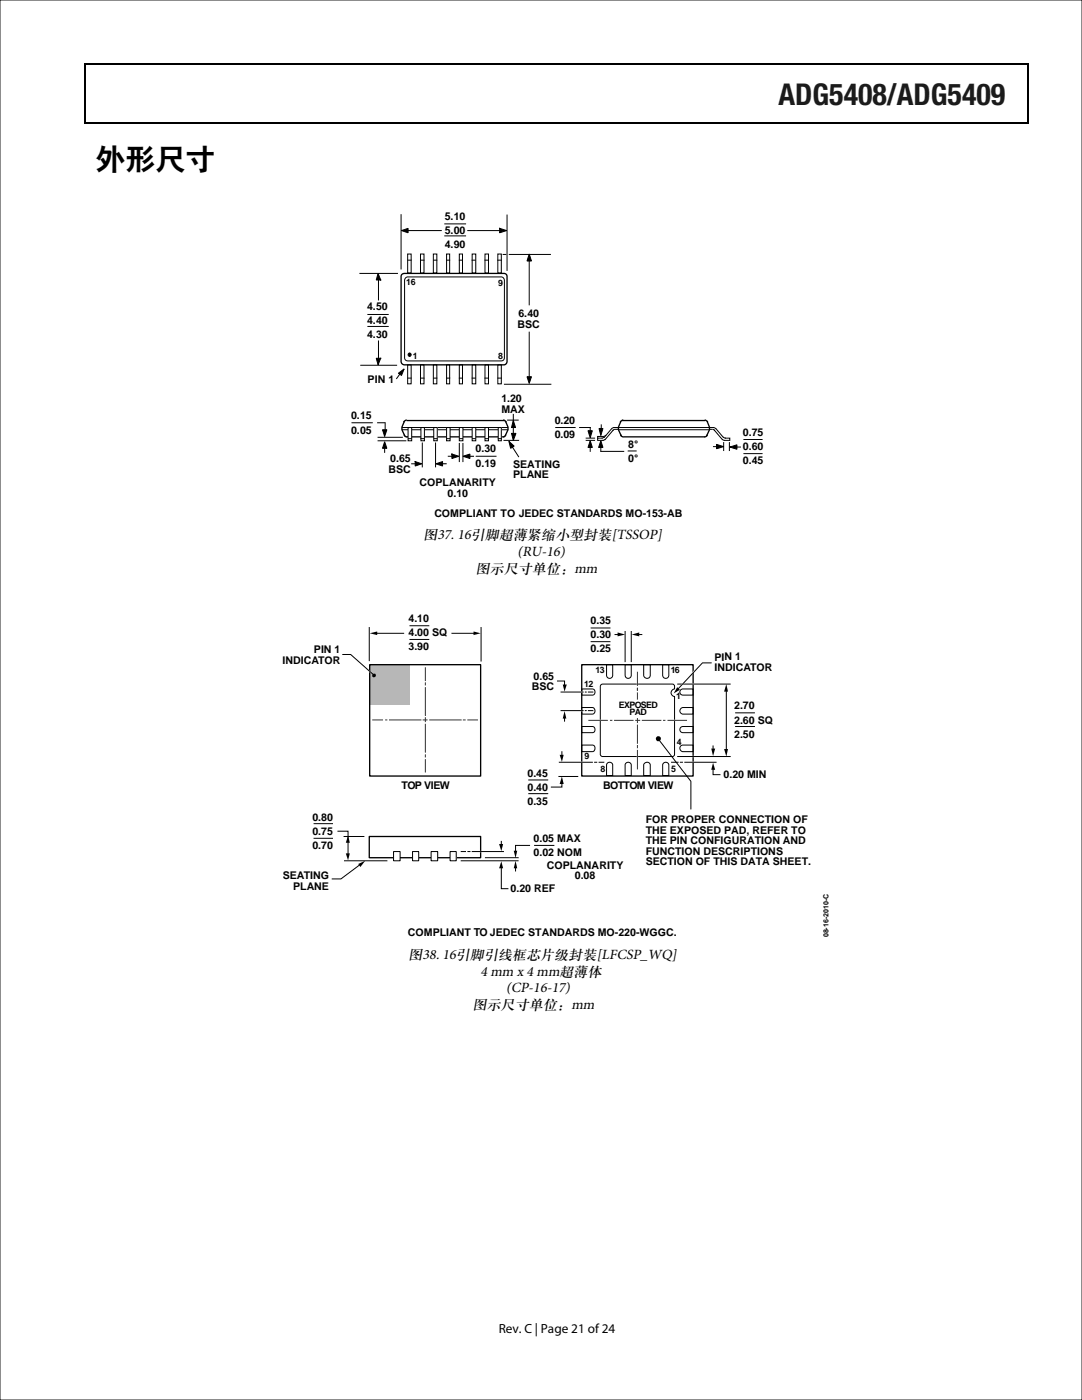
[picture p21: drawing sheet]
<svg xmlns="http://www.w3.org/2000/svg" width="216mm" height="279mm" viewBox="0 0 216 279" stroke-linecap="round" stroke-linejoin="round" font-family="sans-serif">
<defs><g id="words">
<text font-size="6" fill="#231815" x="155.4" y="21">ADG5408/ADG5409</text>
<text font-size="6" x="19" y="33.6">外形尺寸</text>
<g font-size="2.9">
<text x="84.5" y="107.6">图37. 16引脚超薄紧缩小型封装[TSSOP]</text>
<text x="103.3" y="111">(RU-16)</text>
<text x="94.9" y="114.3">图示尺寸单位：mm</text>
<text x="81.5" y="191.3">图38. 16引脚引线框芯片级封装[LFCSP_WQ]</text>
<text x="95.9" y="194.7">4 mm x 4 mm超薄体</text>
<text x="94.3" y="201.4">图示尺寸单位：mm</text>
<text x="101" y="198.1">(CP-16-17)</text>
</g>
<text font-size="2.6" x="99.5" y="266">Rev. C | Page 21 of 24</text>
<g font-size="2.1">
<text x="88.8" y="43.8">5.10</text>
<text x="88.8" y="46.7">5.00</text>
<text x="88.8" y="49.5">4.90</text>
<text x="73.3" y="61.9">4.50</text>
<text x="73.3" y="64.7">4.40</text>
<text x="103.3" y="65.4">BSC</text>
<text x="103.5" y="63.3">6.40</text>
<text x="73.3" y="67.5">4.30</text>
<text x="73.3" y="76.4">PIN 1</text>
<text x="70.1" y="83.7">0.15</text>
<text x="100.1" y="80.2">1.20</text>
<text x="100.1" y="82.3">MAX</text>
<text x="70.1" y="86.5">0.05</text>
<text x="110.7" y="84.7">0.20</text>
<text x="110.7" y="87.5">0.09</text>
<text x="125.4" y="89.4">8°</text>
<text x="148.3" y="87.1">0.75</text>
<text x="148.3" y="89.9">0.60</text>
<text x="77.5" y="94.4">BSC</text>
<text x="77.9" y="92.3">0.65</text>
<text x="94.9" y="90.3">0.30</text>
<text x="94.9" y="93.1">0.19</text>
<text x="102.4" y="93.3">SEATING</text>
<text x="102.4" y="95.5">PLANE</text>
<text x="125.4" y="92.2">0°</text>
<text x="148.3" y="92.7">0.45</text>
<text x="83.7" y="97">COPLANARITY</text>
<text x="89.3" y="99.1">0.10</text>
<text x="86.7" y="103.3">COMPLIANT TO JEDEC STANDARDS MO-153-AB</text>
<text x="81.5" y="124.2">4.10</text>
<text x="117.8" y="124.6">0.35</text>
<text x="62.7" y="130.3">PIN 1</text>
<text x="81.5" y="127">4.00 SQ</text>
<text x="81.5" y="129.8">3.90</text>
<text x="117.8" y="127.4">0.30</text>
<text x="117.8" y="130.2">0.25</text>
<text x="142.6" y="131.8">PIN 1</text>
<text x="56.4" y="132.4">INDICATOR</text>
<text x="106.1" y="137.8">BSC</text>
<text x="106.5" y="135.7">0.65</text>
<text x="142.6" y="134">INDICATOR</text>
<text x="146.5" y="141.6">2.70</text>
<text x="146.5" y="144.4">2.60 SQ</text>
<text x="146.5" y="147.2">2.50</text>
<text x="105.2" y="155">0.45</text>
<text x="144.4" y="155.4">0.20 MIN</text>
<text x="80.1" y="157.4">TOP VIEW</text>
<text x="105.2" y="157.8">0.40</text>
<text x="105.2" y="160.6">0.35</text>
<text x="120.3" y="157.4">BOTTOM VIEW</text>
<text x="62.3" y="163.8">0.80</text>
<text x="62.3" y="166.6">0.75</text>
<text x="106.5" y="168">0.05 MAX</text>
<text x="128.8" y="166.3">THE EXPOSED PAD, REFER TO</text>
<text x="128.8" y="164.2">FOR PROPER CONNECTION OF</text>
<text x="62.3" y="169.4">0.70</text>
<text x="106.5" y="170.8">0.02 NOM</text>
<text x="109.1" y="173.3">COPLANARITY</text>
<text x="128.8" y="172.7">SECTION OF THIS DATA SHEET.</text>
<text x="128.8" y="170.6">FUNCTION DESCRIPTIONS</text>
<text x="128.8" y="168.5">THE PIN CONFIGURATION AND</text>
<text x="56.4" y="175.5">SEATING</text>
<text x="58.5" y="177.6">PLANE</text>
<text x="101.9" y="178.1">0.20 REF</text>
<text x="114.7" y="175.5">0.08</text>
<text x="81.4" y="186.8">COMPLIANT TO JEDEC STANDARDS MO-220-WGGC.</text>
</g>
<g font-size="1.8">
<text x="81" y="56.9">16</text>
<text x="99.4" y="57">9</text>
<text x="82.4" y="71.6">1</text>
<text x="99.4" y="71.6">8</text>
<text x="116.6" y="137.1">12</text>
<text x="118.8" y="134.4">13</text>
<text x="133.9" y="134.4">16</text>
<text x="123.5" y="141.2">EXPOSED</text>
<text x="125.6" y="142.8">PAD</text>
<text x="134.9" y="139.6">1</text>
<text x="135" y="148.6">4</text>
<text x="116.6" y="151.5">9</text>
<text x="119.8" y="154.1">8</text>
<text x="133.9" y="154">5</text>
</g>
<text font-size="1.4" x="165.3" y="187.1" transform="rotate(-90 165.3 187.1)">08-16-2010-C</text>
</g></defs>
<g fill="#000">
<path d="M16.9 12.7h.2v1h-.2zM205.1 12.7h.2v1h-.2zM205.1 12.7h.2v.3h-.2zM82.3 24.4h.2v.3h-.2zM205.1 24.4h.2v.3h-.2zM79.5 74.5l1.1-.9-.5 1.3z"/>
<circle cx="81.7" cy="70.8" r=".32"/>
</g>
<path d="M16.9 12.8h188.2M17 13.7v11M205.2 13.7v11M16.9 24.5h188.2" fill="none" stroke="#000" stroke-width=".25"/>
<g fill="none" stroke="#000" stroke-width=".2">
<path d="M80 42.8v10.9M80.9 55.5l.4-.2h18.7a.68 .68 0 0 1 .6 .7v15.4a.61 .61 0 0 1-.6 .6h-18.7a.61 .61 0 0 1-.6-.6v-15.4zM81.3 50.7h.7v3.8h-.7zM81.4 51.9h.6M83.9 50.7h.7v3.8h-.7zM84 51.9h.6M86.5 50.7h.7v3.8h-.7zM86.6 51.9h.6M89.1 50.7h.6v3.8h-.6zM89.1 51.9h.6M91.7 51.9h.6M91.7 50.7h.6v3.8h-.6z"/>
<path d="M94.2 50.7h.7v3.8h-.7zM94.2 51.9h.6M96.8 51.9h.6M96.8 50.7h.7v3.8h-.7zM99.3 50.7h.7v3.8h-.7zM99.3 51.9h.7M100.4 50.8h.5M101.2 42.9v11.1M101.6 50.8h8.2M79.5 74.5l1.1-.9-.5 1.3zM80 74.3l-.9 1.2M81.3 72.8h.7v3.8h-.7z"/>
<path d="M81.4 75.5h.6M83.9 72.8h.7v3.8h-.7zM84 75.5h.6M86.5 72.8h.7v3.8h-.7zM86.6 75.5h.6M89.1 72.8h.6v3.8h-.6zM89.1 75.5h.6M91.7 75.5h.6M91.7 72.8h.6v3.8h-.6zM94.2 72.8h.7v3.8h-.7zM94.2 75.5h.6M96.8 75.5h.6"/>
<path d="M96.8 72.8h.7v3.8h-.7zM99.3 72.8h.7v3.8h-.7zM99.3 75.5h.7M100.6 76.7h9.3M80.3 85.8h21M80.3 85.3h21"/>
<circle cx="81.7" cy="70.8" r=".32"/>
</g>
<path d="M80.2 54.7l.5-.1h19.9a.59 .59 0 0 1 .6 .6v16.9a.68 .68 0 0 1-.6 .7h-19.9a.69 .69 0 0 1-.7-.7v-16.9zM80.6 86.7l.2 .3 .5 .2h19.2M80.6 84.2l-.4 1v.6l.5 1.1M81.2 83.8l-.5 .2-.1 .3M81.3 83.9h19.3M100.4 83.8l.4 .2 .2 .3M100.9 84.2l.5 1v.6l-.6 1.1M100.9 86.7l-.1 .3-.4 .2" fill="none" stroke="#000" stroke-width=".26"/>
<path d="M84 85.3h.7v2.7h-.7z" fill="#fff"/>
<path d="M84 85.3h.7v2.7h-.7zM84 87.5h.6" fill="none" stroke="#000" stroke-width=".2"/>
<path d="M86.6 85.3h.6v2.7h-.6z" fill="#fff"/>
<path d="M86.6 85.3h.6v2.7h-.6zM86.6 87.5h.6" fill="none" stroke="#000" stroke-width=".2"/>
<path d="M89.1 85.3h.7v2.7h-.7z" fill="#fff"/>
<path d="M89.1 85.3h.7v2.7h-.7zM89.2 87.5h.5" fill="none" stroke="#000" stroke-width=".2"/>
<path d="M91.7 85.3h.7v2.7h-.7z" fill="#fff"/>
<path d="M91.7 85.3h.7v2.7h-.7zM91.8 87.5h.5" fill="none" stroke="#000" stroke-width=".2"/>
<path d="M94.2 85.3h.7v2.7h-.7z" fill="#fff"/>
<path d="M94.2 85.3h.7v2.7h-.7zM94.3 87.5h.5" fill="none" stroke="#000" stroke-width=".2"/>
<path d="M96.8 85.3h.7v2.7h-.7z" fill="#fff"/>
<path d="M96.8 85.3h.7v2.7h-.7zM96.9 87.5h.5" fill="none" stroke="#000" stroke-width=".2"/>
<path d="M99.4 85.3h.6v2.7h-.6z" fill="#fff"/>
<g fill="none" stroke="#000" stroke-width=".2">
<path d="M75.4 87.3h4.9M75.4 88h5.6M76.3 85.8h.9l-.4 1.3zM76.8 88.2l.4 1.3h-.9zM76.8 89v1.3M76.9 84.4v2.1M82.1 92.6h1.4M82.8 92.1l1.4 .5-1.4 .4zM84.3 88.4v4.8M86.9 88.4v4.8M87 92.6l1.3-.5v.9zM87.6 92.6h1.4"/>
<path d="M89.5 91.1h1.4M90.2 90.6l1.4 .5-1.4 .4zM91.7 88.5v3.6M92.4 91.1l1.4-.5v.9zM92.4 88.5v3.6M93.1 91.1h1.4M99.4 87.5h.6M99.4 85.3h.6v2.7h-.6zM100.6 87.9h2.9M101.3 83.8h2.1M101.5 88.1l1.1 .9-.7 .5zM102.1 88.9l1.4 2.2"/>
<path d="M102.1 86.5h.9l-.6 1.4zM102.4 82.7v4.6M102.4 83.9l.5 1.4h-.8zM120.9 86.8l-.6 .3"/>
</g>
<g fill="#000">
<path d="M76.8 88.2l.4 1.3h-.9zM76.3 85.8h.9l-.4 1.3zM87 92.6l1.3-.5v.9zM92.4 91.1l1.4-.5v.9zM101.5 88.1l1.1 .9-.7 .5z"/>
<path d="M82.8 92.1l1.4 .5-1.4 .4zM87.6 92.6h1.4z"/>
<path d="M90.2 90.6l1.4 .5-1.4 .4zM93.1 91.1h1.4z"/>
</g>
<path d="M102.4 83.9l.5 1.4h-.8zM102.1 86.5h.9l-.6 1.4z" fill="#000"/>
<path d="M119.3 87.1h.9l-.9 .3z" fill="#fff"/>
<g fill="none" stroke="#000" stroke-width=".2">
<path d="M71.8 54.6h7.5M75.4 54.6l.6 1.3h-.9zM75.5 55v4.9M80.1 46l1.3-.4v.9zM80.8 46h7.3M88.8 44.7h4.1M88.8 47.1h4.1M93.3 46h6.6M99.7 45.6l1.4 .4-1.4 .5zM105.6 51.6v9.2M105.6 50.7l.4 1.4h-.8zM72 72.9h7.1"/>
<path d="M73.4 62.8h4.1M73.4 65.2h4.1M75.1 71.5h.9l-.6 1.3zM75.5 68.1v4.5M105.2 75.2h.8l-.4 1.3zM105.6 66.3v9.5M70.2 84.4h4.1M95 91.1h4M110.9 85.3h3.9M117 87.4h1.6M117 87.9h1.6M117.3 86h.9l-.4 1.4z"/>
<path d="M117.8 85.3v1.4M117.8 88.9v1.2M117.8 88l.4 1.3h-.9zM119.5 85.5h.8l-.4 1.4zM119.9 90.1h4.6M119.9 88.7v1.3M119.9 88l.4 1.3h-.9zM120 84.8v1.4M120.1 87.4h-.8v.5h1M120.2 87.1h-.9v.3M120.6 87.2l-.5 .2M120.8 87.6l-.6 .3"/>
<path d="M122.3 85.9l-1.5 1.8M122.7 85.7l-.4 .3M122.8 85.7h.4M123.2 85.3l-1 .2-1.6 1.8M123.5 85.3h18M123.5 85.8h18M125.3 90h1.6M141.7 85.3l1 .2 1.6 1.8M141.7 85.7h.4M142.2 85.7l.4 .3M142.4 89.1h1.3M142.5 85.9l1.6 1.8"/>
<path d="M143 88.7l1.4 .4-1.4 .5zM144.3 87.2l.5 .2M144.4 88.3v1.6M144.7 87.4h.9v.5h-1.2l-.3-.3M145.5 88.3v1.6M145.6 89.2l1.4-.4v.9zM146.3 89.2h1.4M148.4 87.7h3.7M148.4 90.5h3.7"/>
</g>
<path d="M123.8 84.2l-.4 1v.6l.5 1.1M123.8 86.7l.2 .3 .5 .2M124.2 83.9h16.4M124.4 83.8l-.5 .2-.1 .3M140.6 83.8l.4 .2 .2 .3M141.1 84.2l.5 1v.6l-.6 1.1M141.1 86.7l-.1 .3-.5 .2h-16" fill="none" stroke="#000" stroke-width=".26"/>
<g fill="#000">
<path d="M80.1 46l1.3-.4v.9zM105.6 50.7l.4 1.4h-.8zM105.2 75.2h.8l-.4 1.3zM117.8 88l.4 1.3h-.9zM117.3 86h.9l-.4 1.4zM119.9 88l.4 1.3h-.9zM119.5 85.5h.8l-.4 1.4zM143 88.7l1.4 .4-1.4 .5zM145.6 89.2l1.4-.4v.9z"/>
<path d="M99.7 45.6l1.4 .4-1.4 .5zM80.8 46h7.3z"/>
</g>
<path d="M75.4 54.6l.6 1.3h-.9zM75.1 71.5h.9l-.6 1.3z" fill="#000"/>
<path d="M81.4 85.3h.7v2.7h-.7z" fill="#fff"/>
<path d="M75.4 84.4h1.4M81.4 85.3h.7v2.7h-.7zM81.5 87.5h.5M115.7 85.3h2.1M146.7 142.3h3.9M146.7 145h3.9" fill="none" stroke="#000" stroke-width=".2"/>
<path d="M73.9 132.8h7.9v8h-7.9z" fill="#b5b7b9"/>
<g fill="none" stroke="#000" stroke-width=".2">
<path d="M73.7 125.2v6.6M81.7 124.9h4M81.7 127.6h4M96 125.2v6.7M111.1 135.9h1.5v1M105.4 155.7h4M105.4 158.4h4M111.4 155h4M112.1 156.2v.9h-2.2M112.1 149.9v1M112.6 143.2v.8M62.6 164.4h3.8"/>
<path d="M62.6 167.3h3.8M68.6 171.8h8.7M71.9 172.5l-3.9 2.9h-1.8M91.9 171.8h11.6M96.9 171.2h6.5M100 167.9v.8M100 173v4.4h1.5M102.9 173v.8M105.8 168.7h-2.9v1.3M106.6 168.7h4"/>
</g>
<path d="M73.7 166.9h22.2v4.3h-22.2z" fill="none" stroke="#000" stroke-width=".26"/>
<path d="M112.3 136.6h.8l-.5 1.4zM111.7 150.6h.8l-.4 1.4zM112.1 155l.4 1.5h-.8zM112.6 141.9l.4 1.5h-.7zM71.5 172.4l1.4-.6-1 1.2zM99.6 168.4h.8l-.4 1.5zM100 171.9l.4 1.4h-.8zM102.5 169.8h.7l-.3 1.5zM102.9 171.8l.3 1.5h-.7z" fill="#000"/>
<path d="M144.9 137.8v12" fill="none" stroke="#010101" stroke-width=".2"/>
<g fill="#010101">
<path d="M144.9 136.5l.4 1.5h-.8z"/>
<path d="M144.5 149.5h.8l-.4 1.5z"/>
</g>
<path d="M67.3 165.9h2.1v2.1M69.4 167.9v2.7" fill="none" stroke="#000" stroke-width=".2"/>
<path d="M69 170.3h.8l-.4 1.4zM69.4 166.8l.4 1.4h-.8z" fill="#000"/>
<path d="M90.1 126.4h4.6" fill="none" stroke="#010101" stroke-width=".2"/>
<path d="M94.5 126l1.4 .4-1.4 .3z" fill="#010101"/>
<path d="M75 126.4h5.6" fill="none" stroke="#010101" stroke-width=".2"/>
<path d="M73.8 126.4l1.5-.4v.7z" fill="#010101"/>
<path d="M73.8 132.7h22.1v22.2h-22.1zM116.1 132.7h22.2v22.2h-22.2z" fill="none" stroke="#000" stroke-width=".26"/>
<g fill="none" stroke="#000" stroke-width=".2">
<path d="M68.3 130.6h1.7l4.7 4.2M112 138.1h4.4M116.1 137.5h2.1a.62 .62 0 0 1 .5 .6 .62 .62 0 0 1-.5 .6h-2.1zM116.8 138.1h.2M117.4 138.1h.9M117.9 125.3h3.9M117.9 128.1h3.9M119.9 136.7l.3-.2h14l.3 .2 .1 .8a.75 .75 0 0 0-.7 .8 .75 .75 0 0 0 .7 .7v11.5l-.2 .4-14.2 .1-.3-.2-.1-.3zM121 132.7h1.3v2.1a.61 .61 0 0 1-.7 .6 .61 .61 0 0 1-.6-.6zM122.6 126.6h.9M124.7 126v6M124.7 132.7h1.3v2.1a.61 .61 0 0 1-.7 .6 .61 .61 0 0 1-.6-.6z"/>
<path d="M126 126v6M127.3 126.6h.9M128.4 132.7h1.4v2.1a.66 .66 0 0 1-.7 .6 .66 .66 0 0 1-.7-.6zM132.2 132.7h1.3v2.1a.61 .61 0 0 1-.7 .6 .61 .61 0 0 1-.6-.6zM135.1 136.5h10.7M135.8 137.7l.5-.2h2v1.2h-2a.62 .62 0 0 1-.6-.4 .62 .62 0 0 1 .1-.6zM112 141.8h4.4M116.1 148.7h2.1a.67 .67 0 0 1 .5 .7 .67 .67 0 0 1-.5 .6h-2.1zM116.1 145h2.1a.62 .62 0 0 1 .5 .6 .62 .62 0 0 1-.5 .6h-2.1zM116.1 141.2h2.1a.67 .67 0 0 1 .5 .7 .67 .67 0 0 1-.5 .6h-2.1zM116.8 141.8h.2M117.4 141.8h.9"/>
<path d="M121.1 152.4a.63 .63 0 0 1 .7-.3 .63 .63 0 0 1 .5 .6v2.1h-1.3zM124.8 152.4a.63 .63 0 0 1 .7-.3 .63 .63 0 0 1 .5 .6v2.1h-1.3zM128.7 152.3a.67 .67 0 0 1 1.1 .4v2.1h-1.4v-2.1zM132.3 152.4a.63 .63 0 0 1 .7-.3 .63 .63 0 0 1 .5 .6v2.1h-1.3zM135.1 151h10.7M135.8 148.9l.5-.2h2v1.3h-2a.69 .69 0 0 1-.5-1.1zM135.8 145.2l.5-.2h2v1.2h-2a.62 .62 0 0 1-.6-.4 .62 .62 0 0 1 .1-.6zM135.8 141.4l.5-.2h2v1.3h-2a.65 .65 0 0 1-.6-.4 .65 .65 0 0 1 .1-.7z"/>
</g>
<path d="M73.4 133.7l.6 .5M115.9 138.1h.5M115.9 141.8h.5M127.3 144.9v.3" fill="none" stroke="#fff" stroke-width=".26"/>
<g fill="#000">
<path d="M123.2 126.2l1.5 .4-1.5 .4zM126 126.6l1.6-.4v.8z"/>
<circle cx="74.6" cy="134.8" r=".38"/>
</g>
<g fill="#fff" stroke="#fff" stroke-width=".26">
<path d="M135.3 151h3.6z"/>
<path d="M135.2 136.5h3.6z"/>
</g>
<path d="M78.5 169.9h1.3v1.9h-1.3z" fill="#fff"/>
<path d="M78.5 169.9h1.3v1.9h-1.3z" fill="none" stroke="#000" stroke-width=".2"/>
<path d="M82.3 169.9h1.2v1.9h-1.2z" fill="#fff"/>
<path d="M82.3 169.9h1.2v1.9h-1.2z" fill="none" stroke="#000" stroke-width=".2"/>
<path d="M86 169.9h1.3v1.9h-1.3z" fill="#fff"/>
<path d="M86 169.9h1.3v1.9h-1.3z" fill="none" stroke="#000" stroke-width=".2"/>
<path d="M89.8 169.9h1.2v1.9h-1.2z" fill="#fff"/>
<g fill="none" stroke="#000" stroke-width=".2">
<path d="M142 132.3h-1.8l-5 5.3M111.5 152.1h6.8M118.6 152.1h.6M119.4 152.1h1.2M131.3 147.5l6.6 8.4v5.6M133.9 152.1h1.5M135.7 152.1h.6M136.5 152.1h6.5M142.3 148.9v.8M142.3 153.4v1.2h1.5M68.6 166.9h4.1M89.8 169.9h1.2v1.9h-1.2z"/>
<path d="M91.9 169.9h1.1M93.3 169.9h.6M94.1 169.9h6.5"/>
</g>
<g fill="none" stroke="#333" stroke-width=".2">
<path d="M84.9 133.3v2.5M84.9 136.3v.4M84.9 137.2v5.6M127.2 134.2v2.6M127.2 137.3v.6M127.2 138.3v1.2M74.4 143.7h1.9M76.9 143.7h.3M77.7 143.7h6.3M84.4 143.7h.8M84.9 143.2v.8M84.9 144.5v5.6"/>
<path d="M84.9 150.6v.5M84.9 151.6v2.5M85.7 143.7h6.3M92.5 143.7h.3M93.3 143.7h2M117.5 143.8h3.7M121.8 143.8h.3M122.6 143.8h3.7M126.9 143.8h.7M127.2 143.4v.8M127.2 144.7v3.6M127.2 148.8v.4"/>
<path d="M127.2 149.8v3.7M128.2 143.8h3.7M132.4 143.8h.3M133.3 143.8h3.7"/>
</g>
<path d="M127.2 136.4v.2M138.6 133.9l-3 3.3M115.9 152.1h.5M119.7 143.8h.3M127.2 150.9v.3M134.5 143.8h.3M138 152.1h.5M95.6 169.9h.5" fill="none" stroke="#fff" stroke-width=".26"/>
<g fill="#000">
<path d="M135.1 137.1l.6 .6-1.3 .7zM141.9 149.4h.8l-.4 1.5zM142.3 152.2l.4 1.4h-.8z"/>
<circle cx="131.4" cy="147.4" r=".51"/>
</g>
<path d="M0 0h215.9v279.4h-215.9z" fill="none" stroke="#231815" stroke-width=".2"/>
<use href="#words"/>
</svg>
